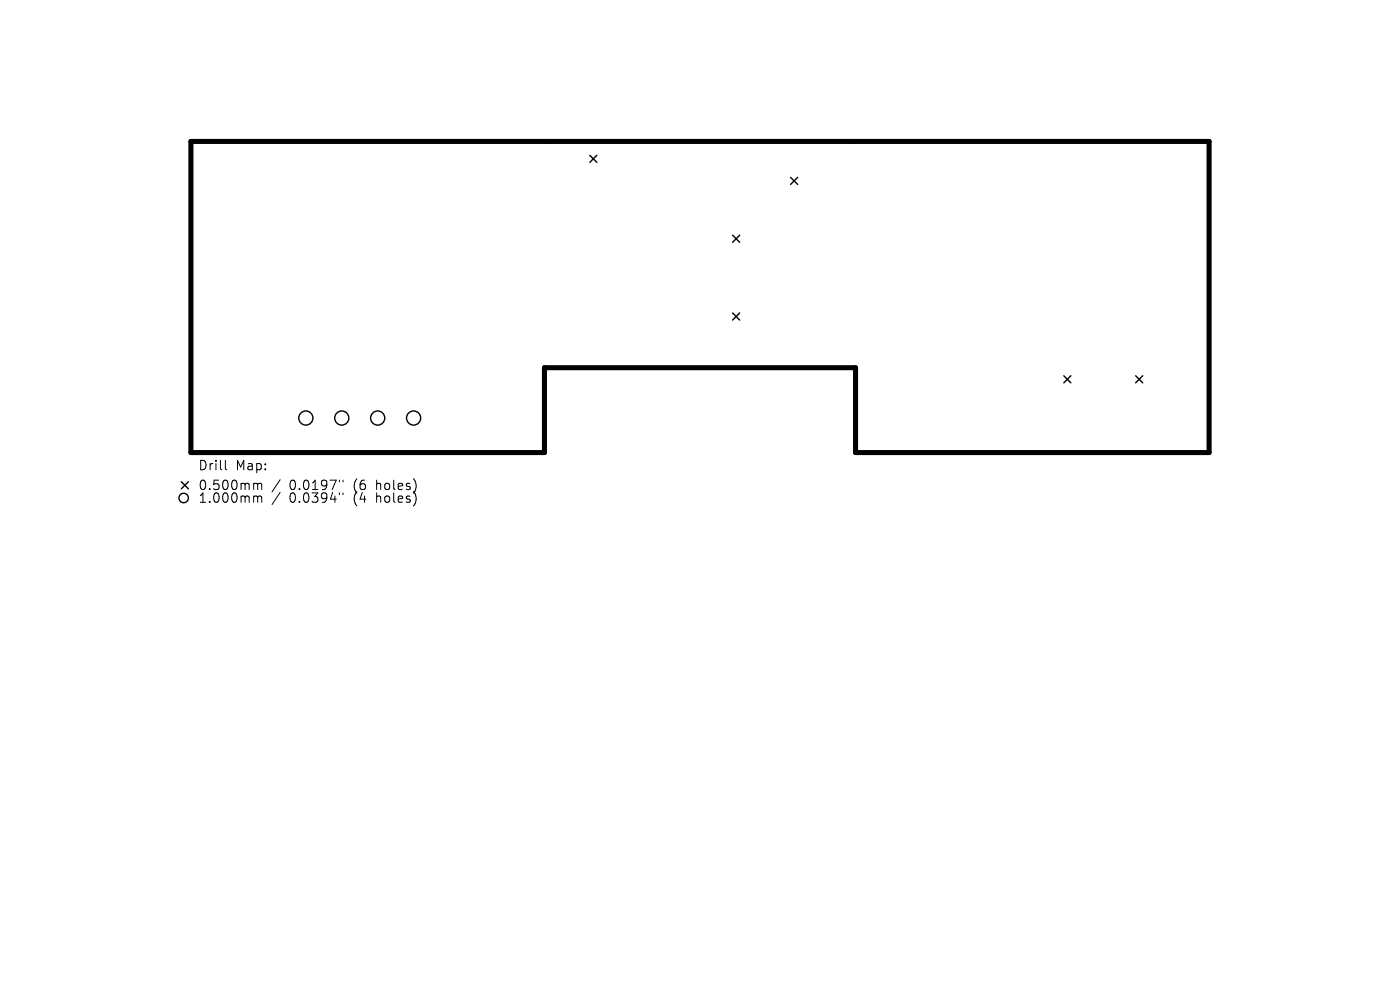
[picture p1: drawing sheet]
<svg xmlns="http://www.w3.org/2000/svg" width="297mm" height="210mm" viewBox="0 0 297 210" stroke-linecap="round" stroke-linejoin="round" font-family="sans-serif">
<defs><g id="words">
<g font-size="2.8">
<text x="42" y="100">Drill</text>
<text x="50" y="100">Map:</text>
<text x="42" y="104.2">0.500mm</text>
<text x="42" y="106.9">1.000mm</text>
<text x="61.4" y="104.2">0.0197&quot;</text>
<text x="61.4" y="106.9">0.0394&quot;</text>
<text x="75.1" y="104.2">(6</text>
<text x="75.1" y="106.9">(4</text>
<text x="80.1" y="104.2">holes)</text>
<text x="80.1" y="106.9">holes)</text>
</g>
</g></defs>
<path d="M40.5 30h216v66h-75v-18h-66v18h-75z" fill="none" stroke="#000" stroke-width="1.1"/>
<g fill="none" stroke="#000" stroke-width=".3">
<path d="M125.1 32.9l1.5 1.5M126.6 32.9l-1.5 1.5M167.7 37.6l1.5 1.5M169.2 37.6l-1.5 1.5M155.4 49.9l1.5 1.5M156.9 49.9l-1.5 1.5M155.4 66.4l1.5 1.5M156.9 66.4l-1.5 1.5M225.7 79.7l1.5 1.5M227.2 79.7l-1.5 1.5M240.9 79.7l1.5 1.5M242.4 79.7l-1.5 1.5"/>
<path d="M38.5 102.2l1.5 1.5M40 102.2l-1.5 1.5"/>
<circle cx="64.9" cy="88.7" r="1.5"/>
<circle cx="72.5" cy="88.7" r="1.5"/>
<circle cx="80.1" cy="88.7" r="1.5"/>
<circle cx="87.7" cy="88.7" r="1.5"/>
<circle cx="39" cy="105.6" r="1"/>
</g>
<g fill="none" stroke="#000" stroke-width=".21">
<path d="M47.8 97.7v1.7l.3 .3M54.1 102.5h.3l.3 .3M54.1 105.2l.5 .1 .1 .2M54.7 102.8l.3-.3 .4 .1 .1 1.3M54.7 102.8v1.1M54.7 105.5v1.1M54.7 105.5l.3-.3 .4 .1 .1 1.3M59.4 101.8l-1.7 2.5M59.4 104.5l-1.7 2.5M72 101.9v.3M72 104.6v.3M72.8 101.9v.3"/>
<path d="M72.8 104.6v.3"/>
</g>
<use href="#words"/>
</svg>
